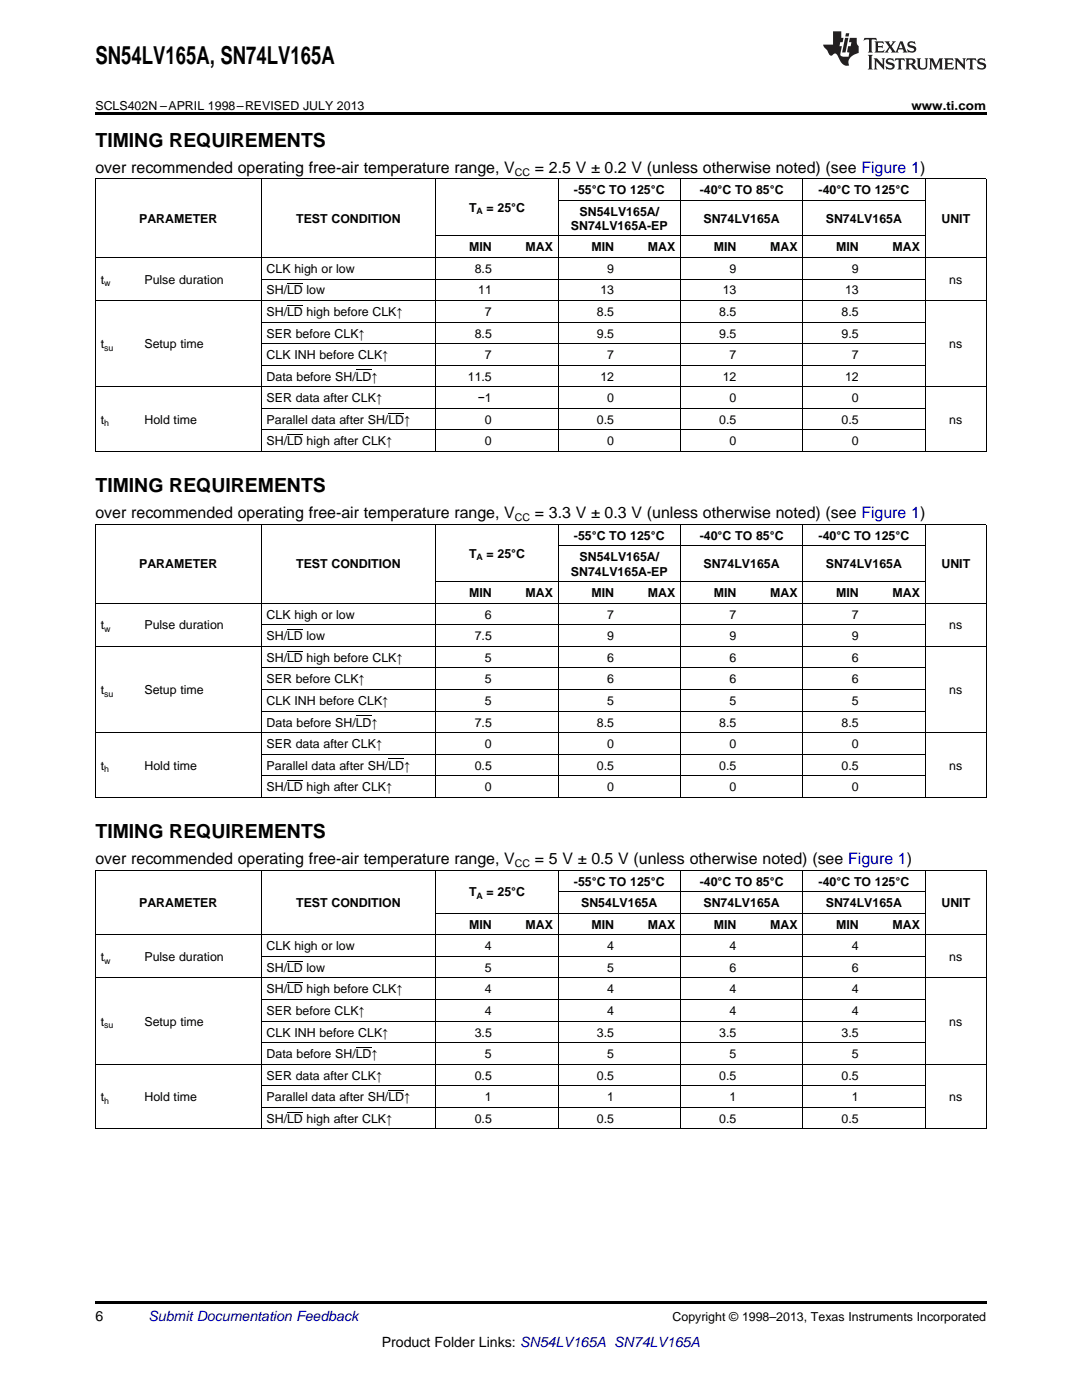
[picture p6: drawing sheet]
<svg xmlns="http://www.w3.org/2000/svg" width="216mm" height="279mm" viewBox="0 0 216 279" stroke-linecap="round" stroke-linejoin="round" font-family="sans-serif">
<defs><g id="words">
<text font-size="4.9" x="19" y="12.8">SN54LV165A, SN74LV165A</text>
<g font-size="3.9">
<text x="19" y="29.3">TIMING REQUIREMENTS</text>
<text x="19" y="98.3">TIMING REQUIREMENTS</text>
<text x="19" y="167.3">TIMING REQUIREMENTS</text>
</g>
<g font-size="3.2">
<text x="19" y="34.4">over recommended operating free-air temperature range, V</text>
<text x="106.7" y="34.4">= 2.5 V ± 0.2 V (unless otherwise noted) (see Figure 1)</text>
<text x="19" y="103.4">over recommended operating free-air temperature range, V</text>
<text x="106.7" y="103.4">= 3.3 V ± 0.3 V (unless otherwise noted) (see Figure 1)</text>
<text x="19" y="172.4">over recommended operating free-air temperature range, V</text>
<text x="106.7" y="172.4">= 5 V ± 0.5 V (unless otherwise noted) (see Figure 1)</text>
</g>
<g font-size="2.8">
<text x="19" y="263.6">6</text>
<text x="76.2" y="268.9">Product Folder Links: SN54LV165A SN74LV165A</text>
</g>
<text font-size="2.8" fill="#0000c8" x="29.6" y="263.6">Submit Documentation Feedback</text>
<g font-size="2.5">
<text x="19" y="21.9">SCLS402N –APRIL 1998–REVISED JULY 2013</text>
<text x="181.9" y="21.9">www.ti.com</text>
<text x="114.5" y="38.7">-55°C TO 125°C</text>
<text x="139.6" y="38.7">-40°C TO 85°C</text>
<text x="163.3" y="38.7">-40°C TO 125°C</text>
<text x="27.8" y="44.4">PARAMETER</text>
<text x="59.1" y="44.4">TEST CONDITION</text>
<text x="93.6" y="42.3">T</text>
<text x="97.1" y="42.3">= 25°C</text>
<text x="113.9" y="45.9">SN74LV165A-EP</text>
<text x="115.6" y="43">SN54LV165A/</text>
<text x="140.4" y="44.4">SN74LV165A</text>
<text x="164.8" y="44.4">SN74LV165A</text>
<text x="187.9" y="44.4">UNIT</text>
<text x="93.6" y="50.2">MIN</text>
<text x="104.8" y="50.2">MAX</text>
<text x="118" y="50.2">MIN</text>
<text x="129.3" y="50.2">MAX</text>
<text x="142.4" y="50.2">MIN</text>
<text x="153.7" y="50.2">MAX</text>
<text x="166.8" y="50.2">MIN</text>
<text x="178.1" y="50.2">MAX</text>
<text x="20.1" y="56.6">t</text>
<text x="28.8" y="56.6">Pulse duration</text>
<text x="53.2" y="54.5">CLK high or low</text>
<text x="53.2" y="58.8">SH/LD low</text>
<text x="94.7" y="54.5">8.5</text>
<text x="95.4" y="58.8">11</text>
<text x="119.8" y="58.8">13</text>
<text x="121.1" y="54.5">9</text>
<text x="144.2" y="58.8">13</text>
<text x="145.6" y="54.5">9</text>
<text x="168.6" y="58.8">13</text>
<text x="170" y="54.5">9</text>
<text x="189.4" y="56.6">ns</text>
<text x="53.2" y="63.1">SH/LD high before CLK↑</text>
<text x="96.8" y="63.1">7</text>
<text x="119.1" y="63.1">8.5</text>
<text x="143.5" y="63.1">8.5</text>
<text x="167.9" y="63.1">8.5</text>
<text x="20.1" y="69.5">t</text>
<text x="28.8" y="69.5">Setup time</text>
<text x="53.2" y="67.4">SER before CLK↑</text>
<text x="53.2" y="71.7">CLK INH before CLK↑</text>
<text x="94.7" y="67.4">8.5</text>
<text x="96.8" y="71.7">7</text>
<text x="119.1" y="67.4">9.5</text>
<text x="121.1" y="71.7">7</text>
<text x="143.5" y="67.4">9.5</text>
<text x="145.6" y="71.7">7</text>
<text x="167.9" y="67.4">9.5</text>
<text x="170" y="71.7">7</text>
<text x="189.4" y="69.5">ns</text>
<text x="53.2" y="76">Data before SH/LD↑</text>
<text x="93.3" y="76">11.5</text>
<text x="119.8" y="76">12</text>
<text x="144.2" y="76">12</text>
<text x="168.6" y="76">12</text>
<text x="53.2" y="80.3">SER data after CLK↑</text>
<text x="95.4" y="80.3">−1</text>
<text x="121.1" y="80.3">0</text>
<text x="145.6" y="80.3">0</text>
<text x="170" y="80.3">0</text>
<text x="20.1" y="84.6">t</text>
<text x="28.8" y="84.6">Hold time</text>
<text x="53.2" y="84.6">Parallel data after SH/LD↑</text>
<text x="53.2" y="88.9">SH/LD high after CLK↑</text>
<text x="96.8" y="84.6">0</text>
<text x="96.8" y="88.9">0</text>
<text x="119.1" y="84.6">0.5</text>
<text x="121.1" y="88.9">0</text>
<text x="143.5" y="84.6">0.5</text>
<text x="145.6" y="88.9">0</text>
<text x="167.9" y="84.6">0.5</text>
<text x="170" y="88.9">0</text>
<text x="189.4" y="84.6">ns</text>
<text x="114.5" y="107.7">-55°C TO 125°C</text>
<text x="139.6" y="107.7">-40°C TO 85°C</text>
<text x="163.3" y="107.7">-40°C TO 125°C</text>
<text x="27.8" y="113.5">PARAMETER</text>
<text x="59.1" y="113.5">TEST CONDITION</text>
<text x="93.6" y="111.3">T</text>
<text x="97.1" y="111.3">= 25°C</text>
<text x="115.6" y="112">SN54LV165A/</text>
<text x="140.4" y="113.5">SN74LV165A</text>
<text x="164.8" y="113.5">SN74LV165A</text>
<text x="187.9" y="113.5">UNIT</text>
<text x="93.6" y="119.2">MIN</text>
<text x="104.8" y="119.2">MAX</text>
<text x="113.9" y="114.9">SN74LV165A-EP</text>
<text x="118" y="119.2">MIN</text>
<text x="129.3" y="119.2">MAX</text>
<text x="142.4" y="119.2">MIN</text>
<text x="153.7" y="119.2">MAX</text>
<text x="166.8" y="119.2">MIN</text>
<text x="178.1" y="119.2">MAX</text>
<text x="20.1" y="125.6">t</text>
<text x="28.8" y="125.6">Pulse duration</text>
<text x="53.2" y="123.5">CLK high or low</text>
<text x="96.8" y="123.5">6</text>
<text x="121.1" y="123.5">7</text>
<text x="145.6" y="123.5">7</text>
<text x="170" y="123.5">7</text>
<text x="189.4" y="125.6">ns</text>
<text x="53.2" y="127.8">SH/LD low</text>
<text x="94.7" y="127.8">7.5</text>
<text x="121.1" y="127.8">9</text>
<text x="145.6" y="127.8">9</text>
<text x="170" y="127.8">9</text>
<text x="53.2" y="132.1">SH/LD high before CLK↑</text>
<text x="53.2" y="136.4">SER before CLK↑</text>
<text x="96.8" y="132.1">5</text>
<text x="96.8" y="136.4">5</text>
<text x="121.1" y="132.1">6</text>
<text x="121.1" y="136.4">6</text>
<text x="145.6" y="132.1">6</text>
<text x="145.6" y="136.4">6</text>
<text x="170" y="132.1">6</text>
<text x="170" y="136.4">6</text>
<text x="20.1" y="138.5">t</text>
<text x="28.8" y="138.5">Setup time</text>
<text x="53.2" y="140.7">CLK INH before CLK↑</text>
<text x="96.8" y="140.7">5</text>
<text x="121.1" y="140.7">5</text>
<text x="145.6" y="140.7">5</text>
<text x="170" y="140.7">5</text>
<text x="189.4" y="138.5">ns</text>
<text x="53.2" y="145">Data before SH/LD↑</text>
<text x="53.2" y="149.3">SER data after CLK↑</text>
<text x="94.7" y="145">7.5</text>
<text x="96.8" y="149.3">0</text>
<text x="119.1" y="145">8.5</text>
<text x="121.1" y="149.3">0</text>
<text x="143.5" y="145">8.5</text>
<text x="145.6" y="149.3">0</text>
<text x="167.9" y="145">8.5</text>
<text x="170" y="149.3">0</text>
<text x="20.1" y="153.6">t</text>
<text x="28.8" y="153.6">Hold time</text>
<text x="53.2" y="153.6">Parallel data after SH/LD↑</text>
<text x="94.7" y="153.6">0.5</text>
<text x="119.1" y="153.6">0.5</text>
<text x="143.5" y="153.6">0.5</text>
<text x="167.9" y="153.6">0.5</text>
<text x="189.4" y="153.6">ns</text>
<text x="53.2" y="157.9">SH/LD high after CLK↑</text>
<text x="96.8" y="157.9">0</text>
<text x="121.1" y="157.9">0</text>
<text x="145.6" y="157.9">0</text>
<text x="170" y="157.9">0</text>
<text x="93.6" y="178.9">T</text>
<text x="97.1" y="178.9">= 25°C</text>
<text x="114.5" y="176.7">-55°C TO 125°C</text>
<text x="139.6" y="176.7">-40°C TO 85°C</text>
<text x="163.3" y="176.7">-40°C TO 125°C</text>
<text x="27.8" y="181">PARAMETER</text>
<text x="59.1" y="181">TEST CONDITION</text>
<text x="93.6" y="185.3">MIN</text>
<text x="104.8" y="185.3">MAX</text>
<text x="116" y="181">SN54LV165A</text>
<text x="118" y="185.3">MIN</text>
<text x="129.3" y="185.3">MAX</text>
<text x="140.4" y="181">SN74LV165A</text>
<text x="142.4" y="185.3">MIN</text>
<text x="153.7" y="185.3">MAX</text>
<text x="164.8" y="181">SN74LV165A</text>
<text x="166.8" y="185.3">MIN</text>
<text x="178.1" y="185.3">MAX</text>
<text x="187.9" y="181">UNIT</text>
<text x="20.1" y="191.8">t</text>
<text x="28.8" y="191.8">Pulse duration</text>
<text x="53.2" y="189.7">CLK high or low</text>
<text x="96.8" y="189.7">4</text>
<text x="121.1" y="189.7">4</text>
<text x="145.6" y="189.7">4</text>
<text x="170" y="189.7">4</text>
<text x="189.4" y="191.8">ns</text>
<text x="53.2" y="194">SH/LD low</text>
<text x="96.8" y="194">5</text>
<text x="121.1" y="194">5</text>
<text x="145.6" y="194">6</text>
<text x="170" y="194">6</text>
<text x="53.2" y="198.3">SH/LD high before CLK↑</text>
<text x="53.2" y="202.6">SER before CLK↑</text>
<text x="96.8" y="198.3">4</text>
<text x="96.8" y="202.6">4</text>
<text x="121.1" y="198.3">4</text>
<text x="121.1" y="202.6">4</text>
<text x="145.6" y="198.3">4</text>
<text x="145.6" y="202.6">4</text>
<text x="170" y="198.3">4</text>
<text x="170" y="202.6">4</text>
<text x="20.1" y="204.7">t</text>
<text x="28.8" y="204.7">Setup time</text>
<text x="53.2" y="206.9">CLK INH before CLK↑</text>
<text x="94.7" y="206.9">3.5</text>
<text x="119.1" y="206.9">3.5</text>
<text x="143.5" y="206.9">3.5</text>
<text x="167.9" y="206.9">3.5</text>
<text x="189.4" y="204.7">ns</text>
<text x="53.2" y="211.2">Data before SH/LD↑</text>
<text x="53.2" y="215.5">SER data after CLK↑</text>
<text x="94.7" y="215.5">0.5</text>
<text x="96.8" y="211.2">5</text>
<text x="119.1" y="215.5">0.5</text>
<text x="121.1" y="211.2">5</text>
<text x="143.5" y="215.5">0.5</text>
<text x="145.6" y="211.2">5</text>
<text x="167.9" y="215.5">0.5</text>
<text x="170" y="211.2">5</text>
<text x="20.1" y="219.8">t</text>
<text x="28.8" y="219.8">Hold time</text>
<text x="53.2" y="219.8">Parallel data after SH/LD↑</text>
<text x="96.8" y="219.8">1</text>
<text x="121.1" y="219.8">1</text>
<text x="145.6" y="219.8">1</text>
<text x="170" y="219.8">1</text>
<text x="189.4" y="219.8">ns</text>
<text x="53.2" y="224.1">SH/LD high after CLK↑</text>
<text x="94.7" y="224.1">0.5</text>
<text x="119.1" y="224.1">0.5</text>
<text x="143.5" y="224.1">0.5</text>
<text x="167.9" y="224.1">0.5</text>
<text x="134.2" y="263.6">Copyright © 1998–2013, Texas Instruments Incorporated</text>
</g>
<g font-size="2.1">
<text x="102.7" y="35.1">CC</text>
<text x="102.7" y="104.1">CC</text>
<text x="102.7" y="173.1">CC</text>
</g>
<g font-size="1.8">
<text x="95.1" y="42.8">A</text>
<text x="20.8" y="57.1">w</text>
<text x="20.8" y="70">su</text>
<text x="20.8" y="85.1">h</text>
<text x="95.1" y="111.8">A</text>
<text x="20.8" y="126.1">w</text>
<text x="20.8" y="139">su</text>
<text x="20.8" y="154.1">h</text>
<text x="95.1" y="179.4">A</text>
<text x="20.8" y="192.3">w</text>
<text x="20.8" y="205.2">su</text>
<text x="20.8" y="220.3">h</text>
</g>
</g></defs>
<path d="M19 22.5h177.8v.5h-177.8zM19 259.7h177.8v.5h-177.8z" fill="#000"/>
<g fill="none" stroke="#000" stroke-width=".2">
<path d="M19 35.6h177.8M19.1 35.7v54.5M52.1 35.7v54.5M87 35.7v54.5M111.4 35.7v54.5M111.4 40h73.2M135.8 35.7v54.5M160.2 35.7v54.5M184.6 35.7v54.5M196.8 35.7v54.5M19 60h177.8M19 51.4h177.8"/>
<path d="M52.1 55.7h132.5M87 47.1h97.6M19 77.2h177.8M52.1 72.9h132.5M52.1 68.6h132.5M52.1 64.3h132.5M19 90.1h177.8M52.1 85.8h132.5M52.1 81.5h132.5M19 104.7h177.8M19.1 104.7v54.5M52.1 104.7v54.5"/>
<path d="M87 104.7v54.5M87 116.1h97.6M111.4 104.7v54.5M111.4 109h73.2M135.8 104.7v54.5M160.2 104.7v54.5M184.6 104.7v54.5M196.8 104.7v54.5M19 129h177.8M19 120.4h177.8M52.1 137.6h132.5M52.1 133.3h132.5"/>
<path d="M52.1 124.7h132.5M19 159.1h177.8M19 146.2h177.8M52.1 154.8h132.5M52.1 150.5h132.5M52.1 141.9h132.5M19 173.7h177.8M19.1 173.7v51.7M52.1 173.7v51.7M87 173.7v51.7M111.4 173.7v51.7M111.4 178h73.2"/>
<path d="M135.8 173.7v51.7M160.2 173.7v51.7M184.6 173.7v51.7M196.8 173.7v51.7M19 195.2h177.8M19 186.6h177.8M52.1 199.5h132.5M52.1 190.9h132.5M87 182.3h97.6M19 212.4h177.8M52.1 216.7h132.5M52.1 208.1h132.5"/>
<path d="M52.1 203.8h132.5M19 225.3h177.8M52.1 221h132.5"/>
</g>
<g fill="#231f20">
<path d="M172.5 7.6l-.1 .5 .4-.2h.6v.1v2.1l-.2 .4h.9l-.2-.4v-2.1l.1-.1h.5l.5 .2-.2-.5zM174.5 8.3l.2 .3v1.5l-.2 .4h1.8l.2-.6a1.04 1.04 0 0 1-1.3 .2v-.7h.6l.3 .2v-.6l-.3 .2h-.6v-.6l.8-.1 .4 .3-.2-.5zM176.5 8.3l.9 1.1-.9 1.1h.8l-.2-.2 .4-.7 .5 .7-.2 .2h1.5l-.2-.2 .2-.4h.9l.1 .4-.2 .2h1l-.3-.3-.7-1.9h-.5l-.9 2-.8-1 .9-1h-.8l.1 .3-.4 .5-.3-.6 .1-.2zM179.7 8.6l.4 1h-.7zM181.3 8.4a.63 .63 0 0 0-.2 .7 .63 .63 0 0 0 .6 .4l.6 .2 .1 .2a.75 .75 0 0 1-.7 .4 .75 .75 0 0 1-.6-.5l.1 .7 .1-.1a1.11 1.11 0 0 0 1.5-.6 1.13 1.13 0 0 0-1.2-.8l-.1-.4a1.04 1.04 0 0 1 1.2 .2l-.2-.5-.2 .1-.4-.2zM173.2 10.9l.2 .4v2.2l-.2 .4h1l-.3-.4v-2.2l.3-.4zM174.3 11.6l.3 .4v1.5l-.3 .4h.8l-.2-.4v-1.3l1.5 1.7v-1.9l.2-.4h-.7l.2 .4v.9l-1.1-1.3zM177 11.8a.62 .62 0 0 0-.2 .7 .62 .62 0 0 0 .6 .4l.6 .1 .1 .3a.76 .76 0 0 1-.7 .3 .76 .76 0 0 1-.7-.4l.2 .7 .1-.1a1.11 1.11 0 0 0 1.5-.6 1.13 1.13 0 0 0-1.2-.8l-.1-.4a1.04 1.04 0 0 1 1.2 .2l-.2-.6-.2 .1-.5-.1zM178.7 11.6l-.2 .6a.61 .61 0 0 1 .8-.3v1.6l-.2 .4h.9l-.2-.4v-1.6a.63 .63 0 0 1 .7 .3l-.1-.6zM180.6 11.6l.3 .4v1.5l-.3 .4h1l-.2-.2-.1-.8 .6 .2a.76 .76 0 0 0 1.2 .7l-1-1a.58 .58 0 0 0 .6-.5 .58 .58 0 0 0-.5-.6zM181.4 11.9h.1a.45 .45 0 0 1 .5 .1 .45 .45 0 0 1 .1 .5l-.8 .2zM182.9 11.6l.2 .2a2.17 2.17 0 0 0 .3 1.9 .99 .99 0 0 0 1.6-.6v-1.1l.2-.4h-.7l.2 .2a1.92 1.92 0 0 1-.2 1.8 .6 .6 0 0 1-.9-.5v-1.1l.2-.4zM185.4 11.6l.2 .4v1.5l-.2 .4h.7l-.2-.4v-1.4l.8 1.8 .8-1.8v1.4l-.2 .4h.9l-.2-.4v-1.5l.2-.4h-.8l-.6 1.5-.6-1.5zM188.4 11.6l.2 .4v1.5l-.2 .4h1.8l.1-.6a1.04 1.04 0 0 1-1.2 .1v-.6h.5l.4 .2v-.6l-.4 .2h-.5v-.7h.8l.3 .3-.1-.6zM190.5 11.6l.2 .4v1.5l-.2 .4h.7l-.2-.4v-1.3l1.5 1.7v-1.9l.2-.4h-.7l.2 .4v.9l-1.1-1.3zM192.9 11.6l-.1 .6a.61 .61 0 0 1 .7-.3l.1 1.6-.3 .4h1l-.3-.4 .1-1.6a.63 .63 0 0 1 .7 .3l-.1-.6zM195.2 11.8a.62 .62 0 0 0-.2 .7 .62 .62 0 0 0 .6 .4l.6 .1 .1 .3a.76 .76 0 0 1-.7 .3 .76 .76 0 0 1-.6-.4l.1 .7 .1-.1a1.11 1.11 0 0 0 1.6-.6 1.13 1.13 0 0 0-1.3-.8l-.1-.4a1.04 1.04 0 0 1 1.2 .2l-.1-.6-.2 .1-.5-.1z"/>
<path d="M166.2 6.3v2.6h-1.9v.4l.8 .9a.91 .91 0 0 0 1 .8 .56 .56 0 0 1 .5-.3 .56 .56 0 0 1 .5 .3l.4 .8a1.53 1.53 0 0 0 1.9 1.2 1.54 1.54 0 0 1 1-2.1l.9-.3v-1.4a1.52 1.52 0 0 1-.4-1.6h-1.3l-.2 .8h.5l-.2 .8h-.5l-.1 1v.2l.4 .1-.2 .8a1.93 1.93 0 0 1-1.6-.3l.3-1.8h-.5l.2-.8h.4l.2-.8h-.4v-1.3zM168.6 7.6l-.6 2.9h.7l.6-2.9zM168.8 6.6l-.1 .7h.6l.2-.7z"/>
</g>
<g fill="none" stroke="#000" stroke-width=".2">
<path d="M57.3 56.6h3.1M57.3 60.9h3.1M71 73.8h3.1M57.3 86.7h3.1M77.5 82.4h3.1M57.3 129.9h3.1M57.3 125.6h3.1M57.3 155.8h3.1M71 142.8h3.1M77.5 151.4h3.1M57.3 196.1h3.1M57.3 191.8h3.1"/>
<path d="M71 209h3.1M77.5 217.6h3.1M57.3 221.9h3.1"/>
</g>
<use href="#words"/>
</svg>
